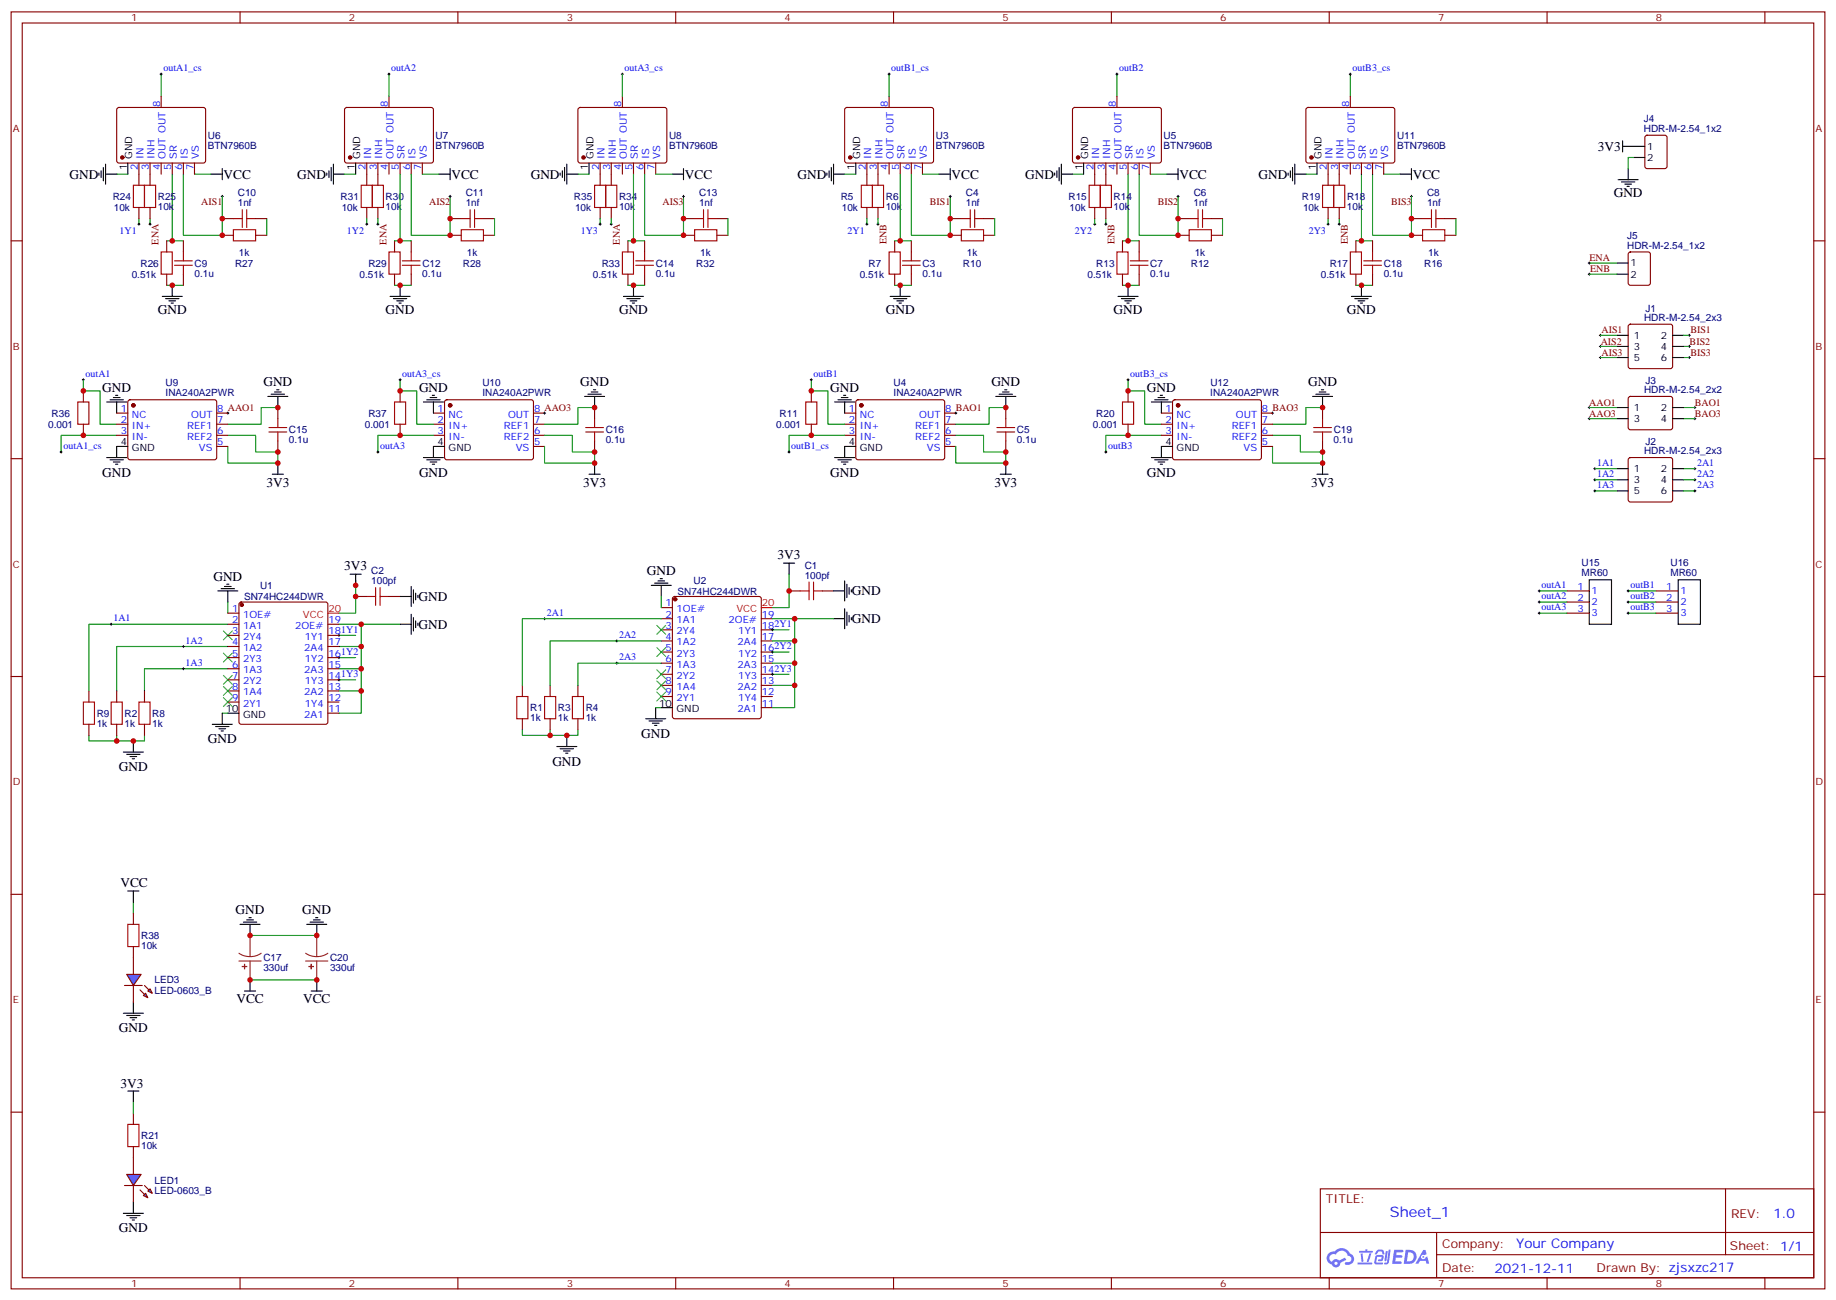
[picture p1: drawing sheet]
<svg xmlns="http://www.w3.org/2000/svg" width="583mm" height="413mm" viewBox="0 0 583 413" stroke-linecap="round" stroke-linejoin="round" font-family="sans-serif">
<defs><g id="words">
<text font-size="4.6" fill="#00f" x="441.2" y="386.4">Sheet_1</text>
<g font-size="4.2">
<text x="507.2" y="47.9">3V3</text>
<text x="22.1" y="56.7">GND</text>
<text x="71" y="56.7">VCC</text>
<text x="94.4" y="56.7">GND</text>
<text x="143.3" y="56.7">VCC</text>
<text x="168.5" y="56.7">GND</text>
<text x="217.4" y="56.7">VCC</text>
<text x="253.1" y="56.7">GND</text>
<text x="302.1" y="56.7">VCC</text>
<text x="325.4" y="56.7">GND</text>
<text x="374.4" y="56.7">VCC</text>
<text x="399.5" y="56.7">GND</text>
<text x="448.5" y="56.7">VCC</text>
<text x="512.2" y="62.7">GND</text>
<text x="50.1" y="99.7">GND</text>
<text x="122.4" y="99.7">GND</text>
<text x="196.5" y="99.7">GND</text>
<text x="281.2" y="99.7">GND</text>
<text x="353.5" y="99.7">GND</text>
<text x="427.6" y="99.7">GND</text>
<text x="32.5" y="124.4">GND</text>
<text x="83.6" y="122.6">GND</text>
<text x="133" y="124.4">GND</text>
<text x="184.2" y="122.6">GND</text>
<text x="263.5" y="124.4">GND</text>
<text x="314.7" y="122.6">GND</text>
<text x="364.1" y="124.4">GND</text>
<text x="415.2" y="122.6">GND</text>
<text x="32.5" y="151.3">GND</text>
<text x="84.6" y="154.5">3V3</text>
<text x="133" y="151.3">GND</text>
<text x="185.1" y="154.5">3V3</text>
<text x="263.5" y="151.3">GND</text>
<text x="315.6" y="154.5">3V3</text>
<text x="364.1" y="151.3">GND</text>
<text x="416.2" y="154.5">3V3</text>
<text x="246.8" y="177.5">3V3</text>
<text x="67.7" y="184.4">GND</text>
<text x="109.2" y="181">3V3</text>
<text x="205.3" y="182.6">GND</text>
<text x="132.8" y="190.8">GND</text>
<text x="270.4" y="189">GND</text>
<text x="270.4" y="197.8">GND</text>
<text x="132.8" y="199.6">GND</text>
<text x="66" y="235.9">GND</text>
<text x="203.6" y="234.1">GND</text>
<text x="37.7" y="244.8">GND</text>
<text x="175.3" y="243">GND</text>
<text x="38.2" y="281.7">VCC</text>
<text x="74.8" y="290.1">GND</text>
<text x="96" y="290.1">GND</text>
<text x="75.1" y="318.5">VCC</text>
<text x="96.2" y="318.5">VCC</text>
<text x="37.8" y="327.7">GND</text>
<text x="38.2" y="345.2">3V3</text>
<text x="37.8" y="391.2">GND</text>
</g>
<g font-size="4.2" fill="#00f">
<text x="562.9" y="386.6">1.0</text>
<text x="481.3" y="396.2">Your Company</text>
<text x="474.4" y="404">2021-12-11</text>
</g>
<g font-size="3.9" fill="#800">
<text x="420.9" y="382">TITLE:</text>
<text x="549.5" y="386.6">REV:</text>
<text x="457.8" y="396.2">Company:</text>
<text x="549.1" y="396.8">Sheet: 1/1</text>
<text x="457.8" y="403.8">Date:</text>
<text x="506.8" y="403.9">Draw</text>
<text x="517" y="403.9">n By: zjsxzc217</text>
</g>
<g font-size="3.2" fill="#800">
<text x="41.6" y="6.8">1</text>
<text x="110.8" y="6.8">2</text>
<text x="179.9" y="6.8">3</text>
<text x="249.1" y="6.8">4</text>
<text x="318.2" y="6.8">5</text>
<text x="387.3" y="6.8">6</text>
<text x="456.5" y="6.8">7</text>
<text x="525.6" y="6.8">8</text>
<text x="4.1" y="41.9">A</text>
<text x="576.3" y="41.9">A</text>
<text x="4.1" y="111">B</text>
<text x="576.3" y="111">B</text>
<text x="4.1" y="180.2">C</text>
<text x="576.3" y="180.2">C</text>
<text x="4.1" y="249.3">D</text>
<text x="576.3" y="249.3">D</text>
<text x="4.1" y="318.5">E</text>
<text x="576.3" y="318.5">E</text>
<text x="41.6" y="408.6">1</text>
<text x="110.8" y="408.6">2</text>
<text x="179.9" y="408.6">3</text>
<text x="249.1" y="408.6">4</text>
<text x="318.2" y="408.6">5</text>
<text x="387.3" y="408.6">6</text>
<text x="456.5" y="408.6">7</text>
<text x="525.6" y="408.6">8</text>
</g>
<g font-size="3.2" fill="#00f">
<text x="51.9" y="22.6">outA1_cs</text>
<text x="124.2" y="22.6">outA2</text>
<text x="198.3" y="22.6">outA3_cs</text>
<text x="282.9" y="22.6">outB1_cs</text>
<text x="355.2" y="22.6">outB2</text>
<text x="429.3" y="22.6">outB3_cs</text>
<text x="50.8" y="33.9" transform="rotate(-90 50.8 33.9)">8</text>
<text x="123.1" y="33.9" transform="rotate(-90 123.1 33.9)">8</text>
<text x="197.2" y="33.9" transform="rotate(-90 197.2 33.9)">8</text>
<text x="281.9" y="33.9" transform="rotate(-90 281.9 33.9)">8</text>
<text x="354.2" y="33.9" transform="rotate(-90 354.2 33.9)">8</text>
<text x="428.3" y="33.9" transform="rotate(-90 428.3 33.9)">8</text>
<text x="43.7" y="53.9" transform="rotate(-90 43.7 53.9)">2</text>
<text x="45.5" y="50.4" transform="rotate(-90 45.5 50.4)">IN</text>
<text x="47.3" y="53.9" transform="rotate(-90 47.3 53.9)">3</text>
<text x="49" y="50.4" transform="rotate(-90 49 50.4)">INH</text>
<text x="50.8" y="53.9" transform="rotate(-90 50.8 53.9)">4</text>
<text x="52.6" y="50.4" transform="rotate(-90 52.6 50.4)">OUT OUT</text>
<text x="54.3" y="53.9" transform="rotate(-90 54.3 53.9)">5</text>
<text x="56.1" y="50.4" transform="rotate(-90 56.1 50.4)">SR</text>
<text x="57.9" y="53.9" transform="rotate(-90 57.9 53.9)">6</text>
<text x="59.6" y="50.4" transform="rotate(-90 59.6 50.4)">IS</text>
<text x="61.4" y="53.9" transform="rotate(-90 61.4 53.9)">7</text>
<text x="63.1" y="50.4" transform="rotate(-90 63.1 50.4)">VS</text>
<text x="116.1" y="53.9" transform="rotate(-90 116.1 53.9)">2</text>
<text x="117.8" y="50.4" transform="rotate(-90 117.8 50.4)">IN</text>
<text x="119.6" y="53.9" transform="rotate(-90 119.6 53.9)">3</text>
<text x="121.4" y="50.4" transform="rotate(-90 121.4 50.4)">INH</text>
<text x="123.1" y="53.9" transform="rotate(-90 123.1 53.9)">4</text>
<text x="124.9" y="50.4" transform="rotate(-90 124.9 50.4)">OUT OUT</text>
<text x="126.6" y="53.9" transform="rotate(-90 126.6 53.9)">5</text>
<text x="128.4" y="50.4" transform="rotate(-90 128.4 50.4)">SR</text>
<text x="130.2" y="53.9" transform="rotate(-90 130.2 53.9)">6</text>
<text x="131.9" y="50.4" transform="rotate(-90 131.9 50.4)">IS</text>
<text x="133.7" y="53.9" transform="rotate(-90 133.7 53.9)">7</text>
<text x="135.5" y="50.4" transform="rotate(-90 135.5 50.4)">VS</text>
<text x="190.1" y="53.9" transform="rotate(-90 190.1 53.9)">2</text>
<text x="191.9" y="50.4" transform="rotate(-90 191.9 50.4)">IN</text>
<text x="193.7" y="53.9" transform="rotate(-90 193.7 53.9)">3</text>
<text x="195.4" y="50.4" transform="rotate(-90 195.4 50.4)">INH</text>
<text x="197.2" y="53.9" transform="rotate(-90 197.2 53.9)">4</text>
<text x="199" y="50.4" transform="rotate(-90 199 50.4)">OUT OUT</text>
<text x="200.7" y="53.9" transform="rotate(-90 200.7 53.9)">5</text>
<text x="202.5" y="50.4" transform="rotate(-90 202.5 50.4)">SR</text>
<text x="204.3" y="53.9" transform="rotate(-90 204.3 53.9)">6</text>
<text x="206" y="50.4" transform="rotate(-90 206 50.4)">IS</text>
<text x="207.8" y="53.9" transform="rotate(-90 207.8 53.9)">7</text>
<text x="209.5" y="50.4" transform="rotate(-90 209.5 50.4)">VS</text>
<text x="274.8" y="53.9" transform="rotate(-90 274.8 53.9)">2</text>
<text x="276.6" y="50.4" transform="rotate(-90 276.6 50.4)">IN</text>
<text x="278.3" y="53.9" transform="rotate(-90 278.3 53.9)">3</text>
<text x="280.1" y="50.4" transform="rotate(-90 280.1 50.4)">INH</text>
<text x="281.9" y="53.9" transform="rotate(-90 281.9 53.9)">4</text>
<text x="283.6" y="50.4" transform="rotate(-90 283.6 50.4)">OUT OUT</text>
<text x="285.4" y="53.9" transform="rotate(-90 285.4 53.9)">5</text>
<text x="287.2" y="50.4" transform="rotate(-90 287.2 50.4)">SR</text>
<text x="288.9" y="53.9" transform="rotate(-90 288.9 53.9)">6</text>
<text x="290.7" y="50.4" transform="rotate(-90 290.7 50.4)">IS</text>
<text x="292.5" y="53.9" transform="rotate(-90 292.5 53.9)">7</text>
<text x="294.2" y="50.4" transform="rotate(-90 294.2 50.4)">VS</text>
<text x="347.1" y="53.9" transform="rotate(-90 347.1 53.9)">2</text>
<text x="348.9" y="50.4" transform="rotate(-90 348.9 50.4)">IN</text>
<text x="350.7" y="53.9" transform="rotate(-90 350.7 53.9)">3</text>
<text x="352.4" y="50.4" transform="rotate(-90 352.4 50.4)">INH</text>
<text x="354.2" y="53.9" transform="rotate(-90 354.2 53.9)">4</text>
<text x="356" y="50.4" transform="rotate(-90 356 50.4)">OUT OUT</text>
<text x="357.7" y="53.9" transform="rotate(-90 357.7 53.9)">5</text>
<text x="359.5" y="50.4" transform="rotate(-90 359.5 50.4)">SR</text>
<text x="361.2" y="53.9" transform="rotate(-90 361.2 53.9)">6</text>
<text x="363" y="50.4" transform="rotate(-90 363 50.4)">IS</text>
<text x="364.8" y="53.9" transform="rotate(-90 364.8 53.9)">7</text>
<text x="366.5" y="50.4" transform="rotate(-90 366.5 50.4)">VS</text>
<text x="421.2" y="53.9" transform="rotate(-90 421.2 53.9)">2</text>
<text x="423" y="50.4" transform="rotate(-90 423 50.4)">IN</text>
<text x="424.7" y="53.9" transform="rotate(-90 424.7 53.9)">3</text>
<text x="426.5" y="50.4" transform="rotate(-90 426.5 50.4)">INH</text>
<text x="428.3" y="53.9" transform="rotate(-90 428.3 53.9)">4</text>
<text x="430" y="50.4" transform="rotate(-90 430 50.4)">OUT OUT</text>
<text x="431.8" y="53.9" transform="rotate(-90 431.8 53.9)">5</text>
<text x="433.6" y="50.4" transform="rotate(-90 433.6 50.4)">SR</text>
<text x="435.3" y="53.9" transform="rotate(-90 435.3 53.9)">6</text>
<text x="437.1" y="50.4" transform="rotate(-90 437.1 50.4)">IS</text>
<text x="438.9" y="53.9" transform="rotate(-90 438.9 53.9)">7</text>
<text x="440.6" y="50.4" transform="rotate(-90 440.6 50.4)">VS</text>
<text x="37.9" y="74.3">1Y1</text>
<text x="110.1" y="74.3">1Y2</text>
<text x="184.3" y="74.3">1Y3</text>
<text x="269" y="74.3">2Y1</text>
<text x="341.2" y="74.3">2Y2</text>
<text x="415.4" y="74.3">2Y3</text>
<text x="27.2" y="119.7">outA1</text>
<text x="127.7" y="119.7">outA3_cs</text>
<text x="258.2" y="119.7">outB1</text>
<text x="358.8" y="119.7">outB3_cs</text>
<text x="38.4" y="130.8">1</text>
<text x="69" y="130.8">8 AAO1</text>
<text x="138.9" y="130.8">1</text>
<text x="169.5" y="130.8">8 AAO3</text>
<text x="269.4" y="130.8">1</text>
<text x="300" y="130.8">8 BAO1</text>
<text x="370" y="130.8">1</text>
<text x="400.6" y="130.8">8 BAO3</text>
<text x="38.4" y="134.3">2</text>
<text x="38.4" y="137.8">3</text>
<text x="41.9" y="132.5">NC</text>
<text x="41.9" y="136.1">IN+</text>
<text x="59.4" y="136.1">REF1</text>
<text x="60.7" y="132.5">OUT</text>
<text x="69" y="137.8">6</text>
<text x="69" y="134.3">7</text>
<text x="138.9" y="134.3">2</text>
<text x="138.9" y="137.8">3</text>
<text x="142.4" y="132.5">NC</text>
<text x="142.4" y="136.1">IN+</text>
<text x="160" y="136.1">REF1</text>
<text x="161.3" y="132.5">OUT</text>
<text x="169.5" y="137.8">6</text>
<text x="169.5" y="134.3">7</text>
<text x="269.4" y="134.3">2</text>
<text x="269.4" y="137.8">3</text>
<text x="272.9" y="132.5">NC</text>
<text x="272.9" y="136.1">IN+</text>
<text x="290.5" y="136.1">REF1</text>
<text x="291.8" y="132.5">OUT</text>
<text x="300" y="137.8">6</text>
<text x="300" y="134.3">7</text>
<text x="370" y="134.3">2</text>
<text x="370" y="137.8">3</text>
<text x="373.5" y="132.5">NC</text>
<text x="373.5" y="136.1">IN+</text>
<text x="391" y="136.1">REF1</text>
<text x="392.3" y="132.5">OUT</text>
<text x="400.6" y="137.8">6</text>
<text x="400.6" y="134.3">7</text>
<text x="20.1" y="142.6">outA1_cs</text>
<text x="41.9" y="139.6">IN-</text>
<text x="59.4" y="139.6">REF2</text>
<text x="63.2" y="143.1">VS</text>
<text x="69" y="141.4">5</text>
<text x="120.6" y="142.6">outA3</text>
<text x="142.4" y="139.6">IN-</text>
<text x="160" y="139.6">REF2</text>
<text x="163.7" y="143.1">VS</text>
<text x="169.5" y="141.4">5</text>
<text x="251.2" y="142.6">outB1_cs</text>
<text x="272.9" y="139.6">IN-</text>
<text x="290.5" y="139.6">REF2</text>
<text x="294.2" y="143.1">VS</text>
<text x="300" y="141.4">5</text>
<text x="351.7" y="142.6">outB3</text>
<text x="373.5" y="139.6">IN-</text>
<text x="391" y="139.6">REF2</text>
<text x="394.8" y="143.1">VS</text>
<text x="400.6" y="141.4">5</text>
<text x="506.9" y="147.9">1A1</text>
<text x="538.7" y="147.9">2A1</text>
<text x="506.9" y="151.4">1A2</text>
<text x="506.9" y="154.9">1A3</text>
<text x="538.7" y="151.4">2A2</text>
<text x="538.7" y="154.9">2A3</text>
<text x="489.3" y="186.7">outA1</text>
<text x="489.3" y="190.2">outA2</text>
<text x="500.7" y="187.2">1</text>
<text x="500.7" y="190.7">2</text>
<text x="505.2" y="188.6">1</text>
<text x="517.5" y="186.7">outB1</text>
<text x="517.5" y="190.2">outB2</text>
<text x="528.9" y="187.2">1</text>
<text x="528.9" y="190.7">2</text>
<text x="533.4" y="188.6">1</text>
<text x="36" y="197.3">1A1</text>
<text x="73.7" y="194.3">1</text>
<text x="73.7" y="197.8">2</text>
<text x="77.2" y="196">1OE#</text>
<text x="104.2" y="197.8">19</text>
<text x="173.6" y="195.5">2A1</text>
<text x="211.2" y="192.5">1</text>
<text x="211.2" y="196">2</text>
<text x="214.7" y="194.3">1OE#</text>
<text x="214.7" y="197.8">1A1</text>
<text x="231.2" y="197.8">2OE#</text>
<text x="241.8" y="196">19</text>
<text x="489.3" y="193.7">outA3</text>
<text x="500.7" y="194.3">3</text>
<text x="505.2" y="192.2">2</text>
<text x="505.2" y="195.7">3</text>
<text x="517.5" y="193.7">outB3</text>
<text x="528.9" y="194.3">3</text>
<text x="533.4" y="192.2">2</text>
<text x="533.4" y="195.7">3</text>
<text x="73.7" y="201.3">3</text>
<text x="77.2" y="199.6">1A1</text>
<text x="77.2" y="203.1">2Y4</text>
<text x="93.6" y="199.6">2OE#</text>
<text x="96.8" y="203.1">1Y1</text>
<text x="104.2" y="201.3">181Y1</text>
<text x="196.5" y="202.6">2A2</text>
<text x="211.2" y="199.6">3</text>
<text x="211.2" y="203.1">4</text>
<text x="214.7" y="201.3">2Y4</text>
<text x="234.4" y="201.3">1Y1</text>
<text x="241.8" y="203.1">17</text>
<text x="241.8" y="199.6">182Y1</text>
<text x="58.9" y="204.3">1A2</text>
<text x="73.7" y="204.9">4</text>
<text x="73.7" y="208.4">5</text>
<text x="77.2" y="206.6">1A2</text>
<text x="96.6" y="206.6">2A4</text>
<text x="104.2" y="208.4">161Y2</text>
<text x="104.2" y="204.9">17</text>
<text x="196.5" y="209.6">2A3</text>
<text x="211.2" y="206.6">5</text>
<text x="214.7" y="204.9">1A2</text>
<text x="214.7" y="208.4">2Y3</text>
<text x="234.1" y="204.9">2A4</text>
<text x="234.4" y="208.4">1Y2</text>
<text x="241.8" y="206.6">162Y2</text>
<text x="58.9" y="211.4">1A3</text>
<text x="73.7" y="211.9">6</text>
<text x="73.7" y="215.4">7</text>
<text x="77.2" y="210.1">2Y3</text>
<text x="77.2" y="213.7">1A3</text>
<text x="96.6" y="213.7">2A3</text>
<text x="96.8" y="210.1">1Y2</text>
<text x="104.2" y="215.4">141Y3</text>
<text x="104.2" y="211.9">15</text>
<text x="211.2" y="210.1">6</text>
<text x="211.2" y="213.7">7</text>
<text x="214.7" y="211.9">1A3</text>
<text x="214.7" y="215.4">2Y2</text>
<text x="234.1" y="211.9">2A3</text>
<text x="234.4" y="215.4">1Y3</text>
<text x="241.8" y="213.7">142Y3</text>
<text x="241.8" y="210.1">15</text>
<text x="73.7" y="219">8</text>
<text x="77.2" y="217.2">2Y2</text>
<text x="77.2" y="220.7">1A4</text>
<text x="96.6" y="220.7">2A2</text>
<text x="96.8" y="217.2">1Y3</text>
<text x="104.2" y="219">13</text>
<text x="211.2" y="217.2">8</text>
<text x="211.2" y="220.7">9</text>
<text x="214.7" y="219">1A4</text>
<text x="234.1" y="219">2A2</text>
<text x="241.8" y="220.7">12</text>
<text x="241.8" y="217.2">13</text>
<text x="73.7" y="222.5">9</text>
<text x="77.2" y="224.3">2Y1</text>
<text x="96.6" y="227.8">2A1</text>
<text x="96.8" y="224.3">1Y4</text>
<text x="104.2" y="226">11</text>
<text x="104.2" y="222.5">12</text>
<text x="214.7" y="222.5">2Y1</text>
<text x="234.1" y="226">2A1</text>
<text x="234.4" y="222.5">1Y4</text>
<text x="241.8" y="224.3">11</text>
</g>
<g font-size="3.2" fill="#000080">
<text x="521.8" y="41.9">HDR-M-2.54_1x2</text>
<text x="521.8" y="38.7">J4</text>
<text x="66" y="47.2">BTN7960B</text>
<text x="66" y="44">U6</text>
<text x="138.3" y="47.2">BTN7960B</text>
<text x="138.3" y="44">U7</text>
<text x="212.4" y="47.2">BTN7960B</text>
<text x="212.4" y="44">U8</text>
<text x="297" y="47.2">BTN7960B</text>
<text x="297" y="44">U3</text>
<text x="369.4" y="47.2">BTN7960B</text>
<text x="369.4" y="44">U5</text>
<text x="443.4" y="47.2">BTN7960B</text>
<text x="443.4" y="44">U11</text>
<text x="35.8" y="63.5">R24</text>
<text x="50.1" y="63.5">R25</text>
<text x="75.5" y="65.5">1nf</text>
<text x="75.5" y="62.3">C10</text>
<text x="108.1" y="63.5">R31</text>
<text x="122.4" y="63.5">R30</text>
<text x="147.8" y="65.5">1nf</text>
<text x="147.8" y="62.3">C11</text>
<text x="182.2" y="63.5">R35</text>
<text x="196.5" y="63.5">R34</text>
<text x="221.9" y="65.5">1nf</text>
<text x="221.9" y="62.3">C13</text>
<text x="266.9" y="63.5">R5</text>
<text x="281.2" y="63.5">R6</text>
<text x="306.6" y="65.5">1nf</text>
<text x="306.6" y="62.3">C4</text>
<text x="339.2" y="63.5">R15</text>
<text x="353.5" y="63.5">R14</text>
<text x="378.9" y="65.5">1nf</text>
<text x="378.9" y="62.3">C6</text>
<text x="413.3" y="63.5">R19</text>
<text x="427.6" y="63.5">R18</text>
<text x="453" y="65.5">1nf</text>
<text x="453" y="62.3">C8</text>
<text x="36.1" y="67">10k</text>
<text x="50.1" y="66.7">10k</text>
<text x="108.5" y="67">10k</text>
<text x="122.4" y="66.7">10k</text>
<text x="182.5" y="67">10k</text>
<text x="196.5" y="66.7">10k</text>
<text x="267.2" y="67">10k</text>
<text x="281.2" y="66.7">10k</text>
<text x="339.5" y="67">10k</text>
<text x="353.5" y="66.7">10k</text>
<text x="413.6" y="67">10k</text>
<text x="427.6" y="66.7">10k</text>
<text x="516.5" y="75.7">J5</text>
<text x="75.8" y="81.1">1k</text>
<text x="148.2" y="81.1">1k</text>
<text x="222.2" y="81.1">1k</text>
<text x="306.9" y="81.1">1k</text>
<text x="379.2" y="81.1">1k</text>
<text x="453.3" y="81.1">1k</text>
<text x="516.5" y="78.9">HDR-M-2.54_1x2</text>
<text x="41.8" y="88.2">0.51k</text>
<text x="44.6" y="84.6">R26</text>
<text x="61.7" y="87.9">0.1u</text>
<text x="61.7" y="84.6">C9</text>
<text x="74.6" y="84.6">R27</text>
<text x="114.1" y="88.2">0.51k</text>
<text x="116.9" y="84.6">R29</text>
<text x="134.1" y="87.9">0.1u</text>
<text x="134.1" y="84.6">C12</text>
<text x="146.9" y="84.6">R28</text>
<text x="188.2" y="88.2">0.51k</text>
<text x="191" y="84.6">R33</text>
<text x="208.1" y="87.9">0.1u</text>
<text x="208.1" y="84.6">C14</text>
<text x="221" y="84.6">R32</text>
<text x="272.9" y="88.2">0.51k</text>
<text x="275.7" y="84.6">R7</text>
<text x="292.8" y="87.9">0.1u</text>
<text x="292.8" y="84.6">C3</text>
<text x="305.7" y="84.6">R10</text>
<text x="345.2" y="88.2">0.51k</text>
<text x="348" y="84.6">R13</text>
<text x="365.1" y="87.9">0.1u</text>
<text x="365.1" y="84.6">C7</text>
<text x="378" y="84.6">R12</text>
<text x="419.3" y="88.2">0.51k</text>
<text x="422.1" y="84.6">R17</text>
<text x="439.2" y="87.9">0.1u</text>
<text x="439.2" y="84.6">C18</text>
<text x="452.1" y="84.6">R16</text>
<text x="521.9" y="101.8">HDR-M-2.54_2x3</text>
<text x="522.3" y="98.9">J1</text>
<text x="52.6" y="125.8">INA240A2PWR</text>
<text x="52.6" y="122.7">U9</text>
<text x="153.1" y="125.8">INA240A2PWR</text>
<text x="153.1" y="122.7">U10</text>
<text x="283.6" y="125.8">INA240A2PWR</text>
<text x="283.6" y="122.7">U4</text>
<text x="384.2" y="125.8">INA240A2PWR</text>
<text x="384.2" y="122.7">U12</text>
<text x="521.9" y="124.8">HDR-M-2.54_2x2</text>
<text x="522.3" y="121.8">J3</text>
<text x="15.3" y="135.8">0.001</text>
<text x="16.4" y="132.2">R36</text>
<text x="91.7" y="137.5">C15</text>
<text x="115.8" y="135.8">0.001</text>
<text x="116.9" y="132.2">R37</text>
<text x="192.3" y="137.5">C16</text>
<text x="246.4" y="135.8">0.001</text>
<text x="247.5" y="132.2">R11</text>
<text x="322.8" y="137.5">C5</text>
<text x="346.9" y="135.8">0.001</text>
<text x="348" y="132.2">R20</text>
<text x="423.3" y="137.5">C19</text>
<text x="91.7" y="140.7">0.1u</text>
<text x="192.3" y="140.7">0.1u</text>
<text x="322.8" y="140.7">0.1u</text>
<text x="423.3" y="140.7">0.1u</text>
<text x="522.3" y="141.2">J2</text>
<text x="521.9" y="144.2">HDR-M-2.54_2x3</text>
<text x="502" y="179.8">U15</text>
<text x="530.2" y="179.8">U16</text>
<text x="117.8" y="185.5">100pf</text>
<text x="117.8" y="182.2">C2</text>
<text x="220.1" y="185.2">U2</text>
<text x="255.4" y="183.7">100pf</text>
<text x="255.4" y="180.5">C1</text>
<text x="502" y="182.9">MR60</text>
<text x="530.2" y="182.9">MR60</text>
<text x="77.5" y="190.5">SN74HC244DWR</text>
<text x="82.6" y="187">U1</text>
<text x="215" y="188.8">SN74HC244DWR</text>
<text x="30.7" y="227.5">R9</text>
<text x="39.5" y="227.5">R2</text>
<text x="48.3" y="227.5">R8</text>
<text x="168.3" y="225.8">R1</text>
<text x="177.1" y="225.8">R3</text>
<text x="185.9" y="225.8">R4</text>
<text x="30.7" y="230.7">1k</text>
<text x="39.5" y="230.7">1k</text>
<text x="48.3" y="230.7">1k</text>
<text x="168.3" y="228.9">1k</text>
<text x="177.1" y="228.9">1k</text>
<text x="185.9" y="228.9">1k</text>
<text x="44.8" y="298.1">R38</text>
<text x="44.8" y="301.2">10k</text>
<text x="83.6" y="305.1">C17</text>
<text x="104.8" y="305.1">C20</text>
<text x="83.6" y="308.3">330uf</text>
<text x="104.8" y="308.3">330uf</text>
<text x="49" y="315.4">LED-0603_B</text>
<text x="49" y="312.2">LED3</text>
<text x="44.8" y="364.7">10k</text>
<text x="44.8" y="361.6">R21</text>
<text x="49" y="375.7">LED1</text>
<text x="49" y="378.9">LED-0603_B</text>
</g>
<g font-size="3.2">
<text x="522.8" y="47.5">1</text>
<text x="40.2" y="53.9" transform="rotate(-90 40.2 53.9)">1</text>
<text x="42" y="50.4" transform="rotate(-90 42 50.4)">GND</text>
<text x="112.5" y="53.9" transform="rotate(-90 112.5 53.9)">1</text>
<text x="114.3" y="50.4" transform="rotate(-90 114.3 50.4)">GND</text>
<text x="186.6" y="53.9" transform="rotate(-90 186.6 53.9)">1</text>
<text x="188.4" y="50.4" transform="rotate(-90 188.4 50.4)">GND</text>
<text x="271.3" y="53.9" transform="rotate(-90 271.3 53.9)">1</text>
<text x="273" y="50.4" transform="rotate(-90 273 50.4)">GND</text>
<text x="343.6" y="53.9" transform="rotate(-90 343.6 53.9)">1</text>
<text x="345.4" y="50.4" transform="rotate(-90 345.4 50.4)">GND</text>
<text x="417.7" y="53.9" transform="rotate(-90 417.7 53.9)">1</text>
<text x="419.5" y="50.4" transform="rotate(-90 419.5 50.4)">GND</text>
<text x="522.8" y="51">2</text>
<text x="517.5" y="84.6">1</text>
<text x="517.5" y="88.1">2</text>
<text x="518.6" y="107.5">1</text>
<text x="527.2" y="107.5">2</text>
<text x="518.6" y="111">3</text>
<text x="527.2" y="111">4</text>
<text x="518.6" y="114.5">5</text>
<text x="527.2" y="114.5">6</text>
<text x="518.6" y="130.4">1</text>
<text x="527.2" y="130.4">2</text>
<text x="518.6" y="133.9">3</text>
<text x="527.2" y="133.9">4</text>
<text x="38.4" y="141.4">4</text>
<text x="41.9" y="143.1">GND</text>
<text x="138.9" y="141.4">4</text>
<text x="142.4" y="143.1">GND</text>
<text x="269.4" y="141.4">4</text>
<text x="272.9" y="143.1">GND</text>
<text x="370" y="141.4">4</text>
<text x="373.5" y="143.1">GND</text>
<text x="518.6" y="149.8">1</text>
<text x="527.2" y="149.8">2</text>
<text x="518.6" y="153.4">3</text>
<text x="527.2" y="153.4">4</text>
<text x="518.6" y="156.9">5</text>
<text x="527.2" y="156.9">6</text>
<text x="71.6" y="226">10</text>
<text x="77.2" y="227.8">GND</text>
<text x="209.2" y="224.3">10</text>
<text x="214.7" y="226">GND</text>
</g>
<g font-size="3.2" fill="#800000">
<text x="63.9" y="65">AIS1</text>
<text x="136.2" y="65">AIS2</text>
<text x="210.3" y="65">AIS3</text>
<text x="295.2" y="65">BIS1</text>
<text x="367.5" y="65">BIS2</text>
<text x="441.6" y="65">BIS3</text>
<text x="50.3" y="77.6" transform="rotate(-90 50.3 77.6)">ENA</text>
<text x="122.7" y="77.6" transform="rotate(-90 122.7 77.6)">ENA</text>
<text x="196.7" y="77.6" transform="rotate(-90 196.7 77.6)">ENA</text>
<text x="281.4" y="77.5" transform="rotate(-90 281.4 77.5)">ENB</text>
<text x="353.7" y="77.5" transform="rotate(-90 353.7 77.5)">ENB</text>
<text x="427.8" y="77.5" transform="rotate(-90 427.8 77.5)">ENB</text>
<text x="504.5" y="82.9">ENA</text>
<text x="504.7" y="86.4">ENB</text>
<text x="508.3" y="105.8">AIS1</text>
<text x="536.6" y="105.8">BIS1</text>
<text x="508.1" y="109.4">AIS2</text>
<text x="508.3" y="112.9">AIS3</text>
<text x="536.3" y="109.4">BIS2</text>
<text x="536.6" y="112.9">BIS3</text>
<text x="504.5" y="128.8">AAO1</text>
<text x="538" y="128.8">BAO1</text>
<text x="504.5" y="132.3">AAO3</text>
<text x="538" y="132.3">BAO3</text>
</g>
<g font-size="3.2" fill="#f00">
<text x="96.2" y="196">VCC</text>
<text x="104.2" y="194.3">20</text>
<text x="233.7" y="194.3">VCC</text>
<text x="241.8" y="192.5">20</text>
</g>
</g></defs>
<g fill="none" stroke="#870000" stroke-width=".35">
<path d="M3.5 3.8h575.8v405.3h-575.8zM7.1 7.3h568.6v398.3h-568.6zM76.2 3.8v3.5M145.3 3.8v3.5M214.5 3.8v3.5M283.6 3.8v3.5M352.8 3.8v3.5M421.9 3.8v3.5M491.1 3.8v3.5M560.2 3.8v3.5M3.5 76.4h3.6M575.7 76.4h3.6"/>
<path d="M3.5 145.6h3.6M575.7 145.6h3.6M3.5 214.7h3.6M575.7 214.7h3.6M3.5 283.9h3.6M575.7 283.9h3.6M3.5 353h3.6M575.7 353h3.6M419.1 377.4h156.6v28.2h-156.6zM547.7 377.4v20.9M419.1 391.2h156.5M456 398.3h119.6"/>
<path d="M456 391.2v14.1M76.2 405.6v3.5M145.3 405.6v3.5M214.5 405.6v3.5M283.6 405.6v3.5M352.8 405.6v3.5M421.9 405.6v3.5M491.1 405.6v3.5M560.2 405.6v3.5"/>
</g>
<g fill="#5487ff">
<path d="M442.5 396.7h2.6l.3 .2-.1 .5-2 .1-.1 .9h1.6l.4 .4-.4 .4h-1.7l-.2 1.2 1.8 .1 .2 .3-.2 .3-2.8 .1z"/>
<path d="M451.8 396.8h.7l.3 1.3-.6 .3a.74 .74 0 0 0-1.1 .3 .74 .74 0 0 0 .5 1 .74 .74 0 0 0 .9-.6l.5-.3 .6 2.3h-.8l-.2-.9h-1.9l-.5 .9h-.9z"/>
<path d="M439.9 397.1h.6l-.4 3a.31 .31 0 0 1-.4 .2 .31 .31 0 0 1-.2-.3z"/>
<path d="M440.8 396.7h.6l-.5 3.9a.89 .89 0 0 1-.7 .7 .89 .89 0 0 1-.9-.3l1-.4z"/>
<path d="M437.2 396.8l.6-.2 1.1 .2 .5 1.3-.5 .1-.5-1-.8 .1-.6 .9-.6-.1z"/>
<path d="M436.8 398.5l1.8-.2a1.04 1.04 0 0 1 .6 1.1 1.04 1.04 0 0 1-.9 .9h-.6a.29 .29 0 0 1-.3-.3 .29 .29 0 0 1 .3-.3h.7l.2-.8-1.5 .1-.3 1.7 1.9 .1a.29 .29 0 0 1 .3 .3 .29 .29 0 0 1-.3 .3l-2-.1-.4-.2 .2-2.1z"/>
<path d="M430.9 400.8h4.4a.3 .3 0 0 1 .3 .3 .3 .3 0 0 1-.3 .3h-4.3z"/>
<path d="M434.7 397.8l.6 .1a4 4 0 0 1-1.2 2.7l-.2-.2z"/>
<path d="M431.9 397.9h.6l.3 2.4-.3 .3-.3-.2z"/>
<path d="M431.5 397.1h1.9l.2-.6h.5l-.1 .6h1.5a.29 .29 0 0 1 .3 .3 .29 .29 0 0 1-.3 .2h-3.9z"/>
<path d="M446.2 396.7l-.6 4.5h1.4a2.27 2.27 0 0 0 2.7-2.3 2.27 2.27 0 0 0-2.7-2.2zM447 397.5a1.5 1.5 0 0 1 1.8 1.5 1.5 1.5 0 0 1-1.9 1.4h-.3z"/>
<path d="M421.8 397.9a2.09 2.09 0 0 0 1 3.5 1.37 1.37 0 0 0 1.5 .9 1.37 1.37 0 0 0 1.1-1.4l1.9-1-.4-.7-1.8 .9a1.4 1.4 0 0 0-2.3 .5 1.32 1.32 0 0 1-.7-1.9 1.32 1.32 0 0 1 2-.5 2.02 2.02 0 0 1 2-1.2 2.02 2.02 0 0 1 1.8 1.6 1.09 1.09 0 0 1 1 1.4 1.09 1.09 0 0 1-1.5 .7 .41 .41 0 0 0-.5 .3 .41 .41 0 0 0 .4 .5 1.89 1.89 0 0 0 2.4-1.2 1.89 1.89 0 0 0-1.2-2.4 2.98 2.98 0 0 0-5-.7l-1 .2zM423.6 401a.52 .52 0 0 1 1 0 .52 .52 0 0 1-1 0z"/>
<circle cx="451.8" cy="399" r=".28"/>
</g>
<path d="M76.2 293.4h6.3M77.3 292.7h4.2M78.3 292h2.1M79 291.3h.7M79.4 293.4v3.5M42.3 318.1v3.5M77.6 314.6h3.5M79.4 311v3.6M39.2 321.6h6.3M40.2 322.3h4.2M41.3 323h2.1M42 323.7h.7" fill="none" stroke="#000" stroke-width=".35"/>
<path d="M79.4 296.9v6.7M75.8 302.6l1.7 .8 1.9 .2M75.8 305h7.1M79.4 305v6M82.9 302.6l-1.7 .8-1.8 .2" fill="none" stroke="#8c2424" stroke-width=".35"/>
<g fill="#8c2424" stroke="#8c2424" stroke-width=".35">
<path d="M76.9 306.8h1.4z"/>
<path d="M77.6 306.1v1.4z"/>
</g>
<path d="M40.2 309.3h4.6l-2.5 3.5z" fill="#09f" stroke="#870000" stroke-width=".35"/>
<path d="M39.5 312.8h5.7z" fill="#f00" stroke="#870000" stroke-width=".35"/>
<g fill="#870000" stroke="#870000" stroke-width=".35">
<path d="M45.9 312.8l1.4 1.4z"/>
<path d="M44.4 314.2l1.5 1.4z"/>
</g>
<g fill="#09f" stroke="#870000" stroke-width=".35">
<path d="M46.9 314.6l.7-.7 .7 1.4z"/>
<path d="M45.5 316l.7-.7 .7 1.4z"/>
</g>
<g fill="none" stroke="#870000" stroke-width=".35">
<path d="M37.3 34.3l.4-.2 27.1 .1 .5 .6-.1 16.5-.6 .5-27.1-.1-.5-.7v-16.2zM51.2 30.6v3.5M109.6 34.3l.5-.2 27.1 .1 .4 .6-.1 16.5-.6 .5-27.1-.1-.4-.7v-16.2zM123.5 30.6v3.5M183.7 34.3l.4-.2 27.1 .1 .5 .6-.1 16.5-.6 .5-27.1-.1-.5-.7v-16.2zM197.6 30.6v3.5M268.3 34.3l.5-.2 27.1 .1 .4 .6v16.5l-.7 .5-27.1-.1-.4-.7v-16.2zM282.2 30.6v3.5M340.7 34.3l.4-.2 27.1 .1 .5 .6-.1 16.5-.7 .5-27-.1-.5-.7v-16.2zM354.5 30.6v3.5M414.7 34.3l.5-.2 27.1 .1 .4 .6v16.5l-.7 .5-27.1-.1-.4-.7v-16.2zM428.6 30.6v3.5"/>
<path d="M44.1 51.8v7M47.6 51.8v7M51.2 51.8v3.5M54.7 51.8v3.5M58.2 51.8v3.5M61.7 51.8v3.5M116.4 51.8v7M119.9 51.8v7M123.5 51.8v3.5M127 51.8v3.5M130.5 51.8v3.5M134.1 51.8v3.5"/>
<path d="M190.5 51.8v7M194 51.8v7M197.6 51.8v3.5M201.1 51.8v3.5M204.6 51.8v3.5M208.1 51.8v3.5M275.2 51.8v7M278.7 51.8v7M282.2 51.8v3.5M285.8 51.8v3.5M289.3 51.8v3.5M292.8 51.8v3.5"/>
<path d="M347.5 51.8v7M351 51.8v7M354.5 51.8v3.5M358.1 51.8v3.5M361.6 51.8v3.5M365.1 51.8v3.5M421.6 51.8v7M425.1 51.8v7M428.6 51.8v3.5M432.2 51.8v3.5M435.7 51.8v3.5M439.2 51.8v3.5"/>
<path d="M522.3 43.1l.5-.2h5.7l.6 .5 .1 9.4-.5 .7h-5.9l-.6-.4-.1-9.5zM44.1 65.9v3.5M47.6 65.9v3.5M52.9 76.4v3.6M58.2 76.4v3.6M70.6 74.7h3.5M70.6 69.4h3.5M81.1 74.7h3.6M81.1 69.4h3.6M116.4 65.9v3.5M119.9 65.9v3.5M125.2 76.4v3.6"/>
<path d="M130.5 76.4v3.6M142.9 74.7h3.5M142.9 69.4h3.5M153.5 74.7h3.5M153.5 69.4h3.5M190.5 65.9v3.5M194 65.9v3.5M199.3 76.4v3.6M204.6 76.4v3.6M217 74.7h3.5M217 69.4h3.5M227.5 74.7h3.6"/>
<path d="M227.5 69.4h3.6M275.2 65.9v3.5M278.7 65.9v3.5M284 76.4v3.6M289.3 76.4v3.6M301.6 74.7h3.6M301.6 69.4h3.6M312.2 74.7h3.5M312.2 69.4h3.5M347.5 65.9v3.5M351 65.9v3.5M356.3 76.4v3.6"/>
<path d="M361.6 76.4v3.6M373.9 74.7h3.6M373.9 69.4h3.6M384.5 74.7h3.6M384.5 69.4h3.6M421.6 65.9v3.5M425.1 65.9v3.5M430.4 76.4v3.6M435.7 76.4v3.6M448 74.7h3.6M448 69.4h3.6M458.6 74.7h3.5"/>
<path d="M458.6 69.4h3.5M52.9 87v3.6M58.2 87v3.6M125.2 87v3.6M130.5 87v3.6M199.3 87v3.6M204.6 87v3.6M284 87v3.6M289.3 87v3.6M356.3 87v3.6M361.6 87v3.6M430.4 87v3.6"/>
<path d="M435.7 87v3.6M517.1 80.2l.4-.2h5.7l.6 .4 .1 9.5-.5 .6-5.9 .1-.6-.5-.1-9.4zM517.1 103.1l.4-.2h12.7l.5 .2 .2 .5v12.7l-.2 .5-.5 .2h-12.7l-.5-.2-.2-.5v-12.7zM26.5 124.1v3.5M26.5 134.7v3.5M37 131.1h3.6M37 134.7h3.6M37 138.2h3.6M40.8 127.1l.5-.2h27.1l.4 .7-.1 17.9-.6 .4h-27.1l-.4-.7v-17.6zM68.8 131.1h3.5M68.8 134.7h3.5M68.8 138.2h3.5"/>
<path d="M88.2 129.4v3.5M88.2 139.9v3.6M127 124.1v3.5M127 134.7v3.5M137.6 131.1h3.5M137.6 134.7h3.5M137.6 138.2h3.5M141.3 127.1l.5-.2h27.1l.4 .7v17.9l-.7 .4h-27.1l-.4-.7v-17.6zM169.3 131.1h3.6M169.3 134.7h3.6M169.3 138.2h3.6M188.7 129.4v3.5"/>
<path d="M188.7 139.9v3.6M257.5 124.1v3.5M257.5 134.7v3.5M268.1 131.1h3.5M268.1 134.7h3.5M268.1 138.2h3.5M271.9 127.1l.4-.2h27.1l.5 .7-.1 17.9-.6 .4h-27.1l-.5-.7v-17.6zM299.9 131.1h3.5M299.9 134.7h3.5M299.9 138.2h3.5M319.3 129.4v3.5M319.3 139.9v3.6"/>
<path d="M358.1 124.1v3.5M358.1 134.7v3.5M368.7 131.1h3.5M368.7 134.7h3.5M368.7 138.2h3.5M372.4 127.1l.5-.2h27.1l.4 .7-.1 17.9-.6 .4h-27.1l-.4-.7v-17.6zM400.4 131.1h3.5M400.4 134.7h3.5M400.4 138.2h3.5M419.8 129.4v3.5M419.8 139.9v3.6M517.1 126l.4-.2h12.7l.5 .2 .2 .5v9.5l-.7 .4h-12.9l-.5-.7v-9.2z"/>
<path d="M68.8 141.7h3.5M169.3 141.7h3.6M299.9 141.7h3.5M400.4 141.7h3.5M517.1 145.4l.4-.2h12.7l.5 .2 .2 .5v12.7l-.2 .5-.5 .2h-12.7l-.5-.2-.2-.5v-12.7zM72.3 194.6h3.5M72.3 198.2h3.5M76.1 191.3l.5-.2h26.8l.5 .2 .2 .5v37.4l-.3 .5-.4 .2h-26.8l-.5-.2-.3-.5v-37.4zM104.1 198.2h3.5M112.9 189.3h3.5M123.5 189.3h3.5M209.9 192.9h3.5"/>
<path d="M209.9 196.4h3.5M209.9 199.9h3.5M213.7 189.5l.4-.2h26.8l.5 .2 .3 .5v37.4l-.3 .5-.5 .2h-26.8l-.5-.2-.2-.5v-37.4zM241.7 196.4h3.5M241.7 199.9h3.5M250.5 187.6h3.5M261.1 187.6h3.5M497.4 194.6h7.1M497.4 187.6h7.1M497.4 191.1h7.1M525.6 194.6h7.1M525.6 187.6h7.1"/>
<path d="M525.6 191.1h7.1M28.2 219.3v3.5M37 219.3v3.5M45.9 219.3v3.5M72.3 201.7h3.5M72.3 205.2h3.5M72.3 208.7h3.5M72.3 212.3h3.5M72.3 215.8h3.5M72.3 219.3h3.5M104.1 201.7h3.5M104.1 205.2h3.5"/>
<path d="M104.1 208.7h3.5M104.1 212.3h3.5M104.1 215.8h3.5M104.1 219.3h3.5M165.8 217.6v3.5M174.6 217.6v3.5M183.4 217.6v3.5M209.9 203.4h3.5M209.9 207h3.5M209.9 210.5h3.5M209.9 214h3.5M209.9 217.6h3.5"/>
<path d="M241.7 203.4h3.5M241.7 207h3.5M241.7 210.5h3.5M241.7 214h3.5M241.7 217.6h3.5M28.2 229.9v3.5M37 229.9v3.5M45.9 229.9v3.5M72.3 222.8h3.5M104.1 222.8h3.5M104.1 226.4h3.5M165.8 228.1v3.6"/>
<path d="M174.6 228.1v3.6M183.4 228.1v3.6M209.9 221.1h3.5M241.7 221.1h3.5M241.7 224.6h3.5M42.3 289.9v3.5M42.3 300.5v8.8M42.3 312.8v5.3M42.3 353.4v3.5M42.3 364v3.5"/>
</g>
<g fill="none" stroke="#008700" stroke-width=".35">
<path d="M51.2 23.5v7.1M123.5 23.5v7.1M197.6 23.5v7.1M282.2 23.5v7.1M354.5 23.5v7.1M428.6 23.5v7.1M37 55.3h3.6M54.7 55.3v21.1M58.2 55.3v19.4h12.4v-12.4M61.7 55.3h5.3M109.4 55.3h3.5M127 55.3v21.1"/>
<path d="M130.5 55.3v19.4h12.4v-12.4M134.1 55.3h5.2M183.4 55.3h3.6M201.1 55.3v21.1M204.6 55.3v19.4h12.4v-12.4M208.1 55.3h5.3M268.1 55.3h3.5M285.8 55.3v21.1M289.3 55.3v19.4h12.3v-12.4M292.8 55.3h5.3M340.4 55.3h3.6M358.1 55.3v21.1"/>
<path d="M361.6 55.3v19.4h12.3v-12.4M365.1 55.3h5.3M414.5 55.3h3.5M432.2 55.3v21.1M435.7 55.3v19.4h12.3v-12.4M439.2 55.3h5.3M518.6 50h-1.8v3.5M44.1 69.4v1.8M47.6 69.4v1.8M52.9 76.4h5.3M84.7 69.4v5.3M116.4 69.4v1.8"/>
<path d="M119.9 69.4v1.8M125.2 76.4h5.3M157 69.4v5.3M190.5 69.4v1.8M194 69.4v1.8M199.3 76.4h5.3M231.1 69.4v5.3M275.2 69.4v1.8M278.7 69.4v1.8M284 76.4h5.3M315.7 69.4v5.3M347.5 69.4v1.8"/>
<path d="M351 69.4v1.8M356.3 76.4h5.3M388.1 69.4v5.3M421.6 69.4v1.8M425.1 69.4v1.8M430.4 76.4h5.3M462.1 69.4v5.3M52.9 90.6h5.3M125.2 90.6h5.3M199.3 90.6h5.3M284 90.6h5.3M356.3 90.6h5.3"/>
<path d="M430.4 90.6h5.3M504.5 83.5h8.8M504.5 87h8.8M508 113.5h5.3M508 110h5.3M508 106.4h5.3M534.5 113.5h1.7M534.5 110h1.7M534.5 106.4h1.7M26.5 120.5v3.6h5.2v10.6h5.3M37 138.2h-17.6v5.3M72.3 138.2h8.8v5.3h7.1v3.5h-15.9v-5.3"/>
<path d="M88.2 129.4h-5.3v5.3h-10.6M127 120.5v3.6h5.3v10.6h5.3M137.6 138.2h-17.7v5.3M172.9 138.2h8.8v5.3h7v3.5h-15.8v-5.3M188.7 129.4h-5.3v5.3h-10.5M257.5 120.5v3.6h5.3v10.6h5.3M268.1 138.2h-17.6v5.3M303.4 138.2h8.8v5.3h7.1v3.5h-15.9v-5.3M319.3 129.4h-5.3v5.3h-10.6M358.1 120.5v3.6h5.3v10.6h5.3M368.7 138.2h-17.7v5.3M403.9 138.2h8.8v5.3h7.1v3.5h-15.9v-5.3"/>
<path d="M419.8 129.4h-5.3v5.3h-10.6M504.5 129.4h8.8M504.5 132.9h8.8M534.5 129.4h3.5M534.5 132.9h3.5M506.2 152.3h7.1M506.2 148.8h7.1M506.2 155.8h7.1M534.5 152.3h3.5M534.5 148.8h3.5M534.5 155.8h3.5M72.3 198.2h-44.1v21.1"/>
<path d="M72.3 191.1v3.5M107.6 198.2h19.4M112.9 184v10.6h-5.3M114.7 198.2v7M209.9 196.4h-44.1v21.2M209.9 189.3v3.6M245.2 196.4h19.4M245.2 199.9h5.3M250.5 182.3v10.6h-5.3M252.2 196.4v7M488.6 187.6h8.8M488.6 191.1h8.8"/>
<path d="M488.6 194.6h8.8M516.8 187.6h8.8M516.8 191.1h8.8M516.8 194.6h8.8M72.3 212.3h-26.4v7M72.3 205.2h-35.3v14.1M107.6 205.2h7.1v7.1M107.6 212.3h7.1v7M107.6 219.3h7.1v7.1h-7.1M107.6 215.8h5.3M107.6 208.7h5.3M107.6 201.7h5.3"/>
<path d="M209.9 203.4h-35.3v14.2M209.9 210.5h-26.5v7.1M245.2 217.6h7v7h-7M245.2 210.5h7v7.1M245.2 203.4h7v7.1M245.2 207h5.3M245.2 214h5.3M28.2 233.4v1.8h17.7v-1.8M37 233.4v1.8M70.6 226.4h1.7M165.8 231.7v1.7h17.6v-1.7M174.6 231.7v1.7"/>
<path d="M208.1 224.6h1.8M42.3 286.3v3.6M79.4 296.9h21.1M79.4 311h21.1M42.3 349.8v3.6"/>
</g>
<g fill="none" stroke="#a10000" stroke-width=".35">
<path d="M42.3 58.8h3.6v7.1h-3.6zM45.9 58.8h3.5v7.1h-3.5zM114.7 58.8h3.5v7.1h-3.5zM118.2 58.8h3.5v7.1h-3.5zM188.7 58.8h3.6v7.1h-3.6zM192.3 58.8h3.5v7.1h-3.5zM273.4 58.8h3.5v7.1h-3.5zM276.9 58.8h3.6v7.1h-3.6zM345.7 58.8h3.5v7.1h-3.5zM349.2 58.8h3.6v7.1h-3.6zM419.8 58.8h3.5v7.1h-3.5zM423.3 58.8h3.6v7.1h-3.6z"/>
<path d="M51.2 80h3.5v7h-3.5zM58.2 80v2.8M74.1 72.9h7v3.5h-7zM74.1 69.4h2.8M76.9 66.6v5.6M78.3 69.4h2.8M78.3 66.6v5.6M123.5 80h3.5v7h-3.5zM130.5 80v2.8M146.4 72.9h7.1v3.5h-7.1zM146.4 69.4h2.8M149.2 66.6v5.6"/>
<path d="M150.6 69.4h2.9M150.6 66.6v5.6M197.6 80h3.5v7h-3.5zM204.6 80v2.8M220.5 72.9h7v3.5h-7zM220.5 69.4h2.8M223.3 66.6v5.6M224.7 69.4h2.8M224.7 66.6v5.6M282.2 80h3.6v7h-3.6zM289.3 80v2.8M305.2 72.9h7v3.5h-7z"/>
<path d="M305.2 69.4h2.8M308 66.6v5.6M309.4 69.4h2.8M309.4 66.6v5.6M354.5 80h3.6v7h-3.6zM361.6 80v2.8M377.5 72.9h7v3.5h-7zM377.5 69.4h2.8M380.3 66.6v5.6M381.7 69.4h2.8M381.7 66.6v5.6M428.6 80h3.6v7h-3.6z"/>
<path d="M435.7 80v2.8M451.6 72.9h7v3.5h-7zM451.6 69.4h2.8M454.4 66.6v5.6M455.8 69.4h2.8M455.8 66.6v5.6M55.4 84.2h5.6M55.4 82.8h5.6M58.2 84.2v2.8M127.7 84.2h5.6M127.7 82.8h5.6M130.5 84.2v2.8"/>
<path d="M201.8 84.2h5.6M201.8 82.8h5.6M204.6 84.2v2.8M286.5 84.2h5.6M286.5 82.8h5.6M289.3 84.2v2.8M358.8 84.2h5.6M358.8 82.8h5.6M361.6 84.2v2.8M432.9 84.2h5.6M432.9 82.8h5.6M435.7 84.2v2.8"/>
<path d="M24.7 127.6h3.5v7.1h-3.5zM85.4 137.1h5.6M85.4 135.7h5.6M88.2 132.9v2.8M88.2 137.1v2.8M125.2 127.6h3.6v7.1h-3.6zM185.9 137.1h5.7M185.9 135.7h5.7M188.7 132.9v2.8M188.7 137.1v2.8M255.8 127.6h3.5v7.1h-3.5zM316.4 137.1h5.7"/>
<path d="M316.4 135.7h5.7M319.3 132.9v2.8M319.3 137.1v2.8M356.3 127.6h3.5v7.1h-3.5zM417 137.1h5.6M417 135.7h5.6M419.8 132.9v2.8M419.8 137.1v2.8M116.4 189.3h2.8M119.2 186.5v5.7M120.6 189.3h2.9M120.6 186.5v5.7"/>
<path d="M254 187.6h2.8M256.8 184.7v5.7M258.2 187.6h2.9M258.2 184.7v5.7M26.5 222.8h3.5v7.1h-3.5zM35.3 222.8h3.5v7.1h-3.5zM44.1 222.8h3.5v7.1h-3.5zM164 221.1h3.6v7h-3.6zM172.9 221.1h3.5v7h-3.5zM181.7 221.1h3.5v7h-3.5zM40.6 293.4h3.5v7.1h-3.5zM40.6 356.9h3.5v7.1h-3.5z"/>
</g>
<g fill="none" stroke="#000" stroke-width=".35">
<path d="M31.4 54.9v.7M32.1 54.2v2.1M32.8 53.2v4.2M33.5 55.3h3.5M33.5 52.1v6.4M40.6 51.8v3.5M67 55.3h3.6M70.6 53.5v3.5M103.7 54.9v.7M104.4 54.2v2.1M105.1 53.2v4.2M105.8 55.3h3.6"/>
<path d="M105.8 52.1v6.4M112.9 51.8v3.5M139.3 55.3h3.6M142.9 53.5v3.5M177.8 54.9v.7M178.5 54.2v2.1M179.2 53.2v4.2M179.9 55.3h3.5M179.9 52.1v6.4M187 51.8v3.5M213.4 55.3h3.6M217 53.5v3.5"/>
<path d="M262.5 54.9v.7M263.2 54.2v2.1M263.9 53.2v4.2M264.6 55.3h3.5M264.6 52.1v6.4M271.6 51.8v3.5M298.1 55.3h3.5M301.6 53.5v3.5M334.8 54.9v.7M335.5 54.2v2.1M336.2 53.2v4.2M336.9 55.3h3.5"/>
<path d="M336.9 52.1v6.4M344 51.8v3.5M370.4 55.3h3.5M373.9 53.5v3.5M408.9 54.9v.7M409.6 54.2v2.1M410.3 53.2v4.2M411 55.3h3.5M411 52.1v6.4M418 51.8v3.5M444.5 55.3h3.5M448 53.5v3.5"/>
<path d="M513.6 57h6.4M514.7 57.7h4.2M515.1 46.5h7M515.1 44.7v3.5M515.8 58.5h2.1M516.5 59.2h.7M516.8 53.5v3.5M518.6 50h3.5M51.5 94.1h6.4M52.6 94.8h4.2M53.6 95.5h2.1M54.3 96.2h.7"/>
<path d="M54.7 90.6v3.5M123.8 94.1h6.4M124.9 94.8h4.2M125.9 95.5h2.2M126.6 96.2h.8M127 90.6v3.5M197.9 94.1h6.4M199 94.8h4.2M200 95.5h2.1M200.7 96.2h.7M201.1 90.6v3.5M282.6 94.1h6.3"/>
<path d="M283.6 94.8h4.3M284.7 95.5h2.1M285.4 96.2h.7M285.8 90.6v3.5M354.9 94.1h6.3M356 94.8h4.2M357 95.5h2.1M357.7 96.2h.7M358.1 90.6v3.5M429 94.1h6.3M430 94.8h4.3M431.1 95.5h2.1"/>
<path d="M431.8 96.2h.7M432.2 90.6v3.5M513.3 83.5h3.5M513.3 87h3.5M513.3 106.4h3.5M513.3 110h3.5M513.3 113.5h3.5M530.9 106.4h3.6M530.9 110h3.6M530.9 113.5h3.6M33.9 127.6h6.3M34.9 126.9h4.3"/>
<path d="M36 126.2h2.1M36.7 125.5h.7M37 127.6v3.5M85 125.8h6.4M86.1 125.1h4.2M87.1 124.4h2.2M87.8 123.7h.7M88.2 125.8v3.6M134.4 127.6h6.4M135.5 126.9h4.2M136.5 126.2h2.1M137.2 125.5h.7"/>
<path d="M137.6 127.6v3.5M185.6 125.8h6.3M186.6 125.1h4.3M187.7 124.4h2.1M188.4 123.7h.7M188.7 125.8v3.6M264.9 127.6h6.4M266 126.9h4.2M267.1 126.2h2.1M267.8 125.5h.7M268.1 127.6v3.5M316.1 125.8h6.3"/>
<path d="M317.1 125.1h4.3M318.2 124.4h2.1M318.9 123.7h.7M319.3 125.8v3.6M365.5 127.6h6.3M366.5 126.9h4.3M367.6 126.2h2.1M368.3 125.5h.7M368.7 127.6v3.5M416.6 125.8h6.4M417.7 125.1h4.2M418.7 124.4h2.2"/>
<path d="M419.5 123.7h.7M419.8 125.8v3.6M513.3 129.4h3.5M513.3 132.9h3.5M530.9 129.4h3.6M530.9 132.9h3.6M33.9 145.2h6.3M34.9 145.9h4.3M36 146.6h2.1M36.7 147.4h.7M40.6 141.7h-3.6v3.5M86.4 150.5h3.6"/>
<path d="M88.2 147v3.5M134.4 145.2h6.4M135.5 145.9h4.2M136.5 146.6h2.1M137.2 147.4h.7M141.1 141.7h-3.5v3.5M187 150.5h3.5M188.7 147v3.5M264.9 145.2h6.4M266 145.9h4.2M267.1 146.6h2.1M267.8 147.4h.7"/>
<path d="M271.6 141.7h-3.5v3.5M317.5 150.5h3.5M319.3 147v3.5M365.5 145.2h6.3M366.5 145.9h4.3M367.6 146.6h2.1M368.3 147.4h.7M372.2 141.7h-3.5v3.5M418 150.5h3.6M419.8 147v3.5M513.3 148.8h3.5M513.3 152.3h3.5"/>
<path d="M513.3 155.8h3.5M530.9 148.8h3.6M530.9 152.3h3.6M530.9 155.8h3.6M248.7 178.8h3.5M250.5 178.8v3.5M69.1 187.6h6.4M70.2 186.9h4.2M71.3 186.2h2.1M72 185.5h.7M72.3 187.6v3.5M111.1 182.3h3.6"/>
<path d="M112.9 182.3v3.5M127 189.3h3.5M127 198.2h3.5M130.5 186.2v6.3M130.5 195v6.3M131.2 187.2v4.3M131.2 196v4.3M131.9 188.3v2.1M131.9 197.1v2.1M132.6 189v.7M132.6 197.8v.7M206.7 185.8h6.4"/>
<path d="M207.8 185.1h4.2M208.8 184.4h2.2M209.5 183.7h.8M209.9 185.8v3.5M264.6 187.6h3.5M264.6 196.4h3.5M268.1 184.4v6.3M268.1 193.2v6.4M268.8 185.5v4.2M268.8 194.3v4.2M269.5 186.5v2.1M269.5 195.3v2.1"/>
<path d="M270.2 187.2v.7M270.2 196v.7M504.5 184h7v14.2h-7zM532.7 184h7.1v14.2h-7.1zM39.2 238.7h6.3M40.2 239.4h4.2M42.3 235.2v3.5M67.4 229.9h6.3M68.4 230.6h4.3M69.5 231.3h2.1M70.2 232h.7M70.6 226.4v3.5"/>
<path d="M72.3 226.4h3.5M176.7 237h6.4M177.8 237.7h4.2M178.9 238.4h2.1M179.6 239.1h.7M179.9 233.4v3.6M205 228.1h6.3M206 228.8h4.3M207.1 229.6h2.1M207.8 230.3h.7M208.1 224.6v3.5M209.9 224.6h3.5"/>
<path d="M41.3 240.1h2.1M42 240.8h.7M40.6 282.8h3.5M42.3 282.8v3.5M97.4 293.4h6.3M98.4 292.7h4.3M99.5 292h2.1M100.2 291.3h.7M100.5 293.4v3.5M98.8 314.6h3.5M100.5 311v3.6M40.6 346.3h3.5"/>
<path d="M42.3 346.3v3.5"/>
</g>
<g fill="#870000" stroke="#870000" stroke-width=".35">
<circle cx="142.9" cy="128.7" r=".53"/>
<circle cx="185.2" cy="50" r=".53"/>
<circle cx="111.1" cy="50" r=".53"/>
<circle cx="42.3" cy="128.7" r=".53"/>
<circle cx="38.8" cy="50" r=".53"/>
<circle cx="76.7" cy="192" r=".53"/>
<circle cx="214.3" cy="190.2" r=".53"/>
<circle cx="269.9" cy="50" r=".53"/>
<circle cx="273.4" cy="128.7" r=".53"/>
<circle cx="342.2" cy="50" r=".53"/>
<circle cx="416.3" cy="50" r=".53"/>
<circle cx="373.9" cy="128.7" r=".53"/>
</g>
<g fill="none" stroke="#000" stroke-width=".32">
<path d="M50.8 23.5h.7M51.2 23.2v.7M123.1 23.5h.7M123.5 23.2v.7M197.2 23.5h.7M197.6 23.2v.7M281.9 23.5h.7M282.2 23.2v.7M354.2 23.5h.7M354.5 23.2v.7M428.3 23.5h.7M428.6 23.2v.7"/>
<path d="M43.7 71.2h.7M44.1 70.8v.7M47.3 71.2h.7M47.6 70.8v.7M70.2 62.3h.7M70.6 62v.7M116.1 71.2h.7M116.4 70.8v.7M119.6 71.2h.7M119.9 70.8v.7M142.5 62.3h.7M142.9 62v.7"/>
<path d="M190.1 71.2h.8M190.5 70.8v.7M193.7 71.2h.7M194 70.8v.7M216.6 62.3h.7M217 62v.7M274.8 71.2h.7M275.2 70.8v.7M278.3 71.2h.7M278.7 70.8v.7M301.3 62.3h.7M301.6 62v.7"/>
<path d="M347.1 71.2h.7M347.5 70.8v.7M350.7 71.2h.7M351 70.8v.7M373.6 62.3h.7M373.9 62v.7M421.2 71.2h.7M421.6 70.8v.7M424.7 71.2h.7M425.1 70.8v.7M447.7 62.3h.7M448 62v.7"/>
<path d="M504.1 83.5h.7M504.1 87h.7M504.5 83.1v.8M504.5 86.7v.7M507.6 106.4h.8M507.6 110h.8M507.6 113.5h.8M508 106.1v.7M508 109.6v.7M508 113.1v.7M535.9 106.4h.7M535.9 110h.7"/>
<path d="M535.9 113.5h.7M536.2 106.1v.7M536.2 109.6v.7M536.2 113.1v.7M26.1 120.5h.7M26.5 120.2v.7M72 131.1h.7M72.3 130.8v.7M172.5 131.1h.7M172.9 130.8v.7M257.2 120.5h.7M257.5 120.2v.7"/>
<path d="M303 131.1h.7M303.4 130.8v.7M403.6 131.1h.7M403.9 130.8v.7M504.1 129.4h.7M504.1 132.9h.7M504.5 129v.7M504.5 132.5v.7M537.6 129.4h.7M537.6 132.9h.7M538 129v.7M538 132.5v.7"/>
<path d="M19 143.5h.8M19.4 143.1v.7M250.1 143.5h.7M250.5 143.1v.7M505.9 148.8h.7M505.9 152.3h.7M505.9 155.8h.7M506.2 148.4v.7M506.2 151.9v.7M506.2 155.5v.7M537.6 148.8h.7M537.6 152.3h.7"/>
<path d="M537.6 155.8h.7M538 148.4v.7M538 151.9v.7M538 155.5v.7M34.9 198.2h.7M35.3 197.8v.7M172.5 196.4h.7M172.9 196v.7M244.8 199.9h.7M245.2 199.6v.7M488.2 187.6h.7M488.2 191.1h.7"/>
<path d="M488.2 194.6h.7M488.6 187.2v.7M488.6 190.7v.8M488.6 194.3v.7M516.5 187.6h.7M516.5 191.1h.7M516.5 194.6h.7M516.8 187.2v.7M516.8 190.7v.8M516.8 194.3v.7M57.9 205.2h.7M57.9 212.3h.7"/>
<path d="M58.2 204.9v.7M58.2 211.9v.7M107.2 215.8h.7M107.2 208.7h.7M107.2 201.7h.7M107.6 201.3v.7M107.6 208.4v.7M107.6 215.4v.7M195.4 210.5h.7M195.4 203.4h.7M195.8 203.1v.7M195.8 210.1v.8"/>
<path d="M244.8 207h.7M244.8 214h.7M245.2 206.6v.7M245.2 213.7v.7"/>
</g>
<g fill="none" stroke="#3c3" stroke-width=".35">
<path d="M208.5 198.5l2.8 2.8M211.3 198.5l-2.8 2.8M70.9 200.3l2.8 2.8M70.9 207.3l2.8 2.8M70.9 214.4l2.8 2.8M70.9 217.9l2.8 2.8M73.7 200.3l-2.8 2.8M73.7 207.3l-2.8 2.8M73.7 214.4l-2.8 2.8M73.7 217.9l-2.8 2.8M208.5 219.7l2.8 2.8M208.5 212.6l2.8 2.8"/>
<path d="M208.5 205.6l2.8 2.8M208.5 216.1l2.8 2.9M211.3 219.7l-2.8 2.8M211.3 212.6l-2.8 2.8M211.3 205.6l-2.8 2.8M211.3 216.1l-2.8 2.9M70.9 221.4l2.8 2.9M73.7 221.4l-2.8 2.9"/>
</g>
<path d="M104.1 194.6h3.5M241.7 192.9h3.5" fill="none" stroke="#f00" stroke-width=".35"/>
<path d="M100.5 296.9v6.7M97 302.6l1.7 .8 1.8 .2M97 305h7.1M100.5 305v6M104.1 302.6l-1.7 .8-1.9 .2" fill="none" stroke="#8c2424" stroke-width=".35"/>
<g fill="#8c2424" stroke="#8c2424" stroke-width=".35">
<path d="M98.1 306.8h1.4z"/>
<path d="M98.8 306.1v1.4z"/>
</g>
<path d="M40.2 372.8h4.6l-2.5 3.5z" fill="#09f" stroke="#870000" stroke-width=".35"/>
<path d="M39.5 376.3h5.7z" fill="#f00" stroke="#870000" stroke-width=".35"/>
<g fill="#870000" stroke="#870000" stroke-width=".35">
<path d="M45.9 376.3l1.4 1.4z"/>
<path d="M44.4 377.7l1.5 1.4z"/>
</g>
<g fill="#09f" stroke="#870000" stroke-width=".35">
<path d="M46.9 378.1l.7-.7 .7 1.4z"/>
<path d="M45.5 379.5l.7-.7 .7 1.4z"/>
</g>
<path d="M42.3 367.5v5.3M42.3 376.3v5.3" fill="none" stroke="#870000" stroke-width=".35"/>
<path d="M39.2 385.1h6.3M40.2 385.8h4.2M41.3 386.5h2.1M42 387.2h.7M42.3 381.6v3.5" fill="none" stroke="#000" stroke-width=".35"/>
<path d="M126.6 120.5h.8M127 120.2v.7M357.7 120.5h.7M358.1 120.2v.7M119.6 143.5h.7M119.9 143.1v.7M350.7 143.5h.7M351 143.1v.7" fill="none" stroke="#000" stroke-width=".32"/>
<g fill="#c00">
<circle cx="188.7" cy="143.5" r=".88"/>
<circle cx="188.7" cy="147" r=".88"/>
<circle cx="188.7" cy="129.4" r=".88"/>
<circle cx="127" cy="138.2" r=".88"/>
<circle cx="127" cy="124.1" r=".88"/>
<circle cx="26.5" cy="124.1" r=".88"/>
<circle cx="26.5" cy="138.2" r=".88"/>
<circle cx="88.2" cy="129.4" r=".88"/>
<circle cx="201.1" cy="76.4" r=".88"/>
<circle cx="201.1" cy="90.6" r=".88"/>
<circle cx="217" cy="74.7" r=".88"/>
<circle cx="217" cy="69.4" r=".88"/>
<circle cx="127" cy="76.4" r=".88"/>
<circle cx="127" cy="90.6" r=".88"/>
<circle cx="142.9" cy="74.7" r=".88"/>
<circle cx="142.9" cy="69.4" r=".88"/>
<circle cx="88.2" cy="147" r=".88"/>
<circle cx="88.2" cy="143.5" r=".88"/>
<circle cx="70.6" cy="69.4" r=".88"/>
<circle cx="70.6" cy="74.7" r=".88"/>
<circle cx="54.7" cy="90.6" r=".88"/>
<circle cx="54.7" cy="76.4" r=".88"/>
<circle cx="114.7" cy="198.2" r=".88"/>
<circle cx="114.7" cy="205.2" r=".88"/>
<circle cx="114.7" cy="212.3" r=".88"/>
<circle cx="114.7" cy="219.3" r=".88"/>
<circle cx="112.9" cy="189.3" r=".88"/>
<circle cx="37" cy="235.2" r=".88"/>
<circle cx="42.3" cy="235.2" r=".88"/>
<circle cx="174.6" cy="233.4" r=".88"/>
<circle cx="250.5" cy="187.6" r=".88"/>
<circle cx="252.2" cy="217.6" r=".88"/>
<circle cx="252.2" cy="210.5" r=".88"/>
<circle cx="252.2" cy="203.4" r=".88"/>
<circle cx="252.2" cy="196.4" r=".88"/>
<circle cx="285.8" cy="76.4" r=".88"/>
<circle cx="285.8" cy="90.6" r=".88"/>
<circle cx="301.6" cy="74.7" r=".88"/>
<circle cx="301.6" cy="69.4" r=".88"/>
<circle cx="319.3" cy="143.5" r=".88"/>
<circle cx="319.3" cy="147" r=".88"/>
<circle cx="373.9" cy="69.4" r=".88"/>
<circle cx="373.9" cy="74.7" r=".88"/>
<circle cx="358.1" cy="90.6" r=".88"/>
<circle cx="358.1" cy="76.4" r=".88"/>
<circle cx="448" cy="69.4" r=".88"/>
<circle cx="448" cy="74.7" r=".88"/>
<circle cx="432.2" cy="90.6" r=".88"/>
<circle cx="432.2" cy="76.4" r=".88"/>
<circle cx="319.3" cy="129.4" r=".88"/>
<circle cx="257.5" cy="138.2" r=".88"/>
<circle cx="257.5" cy="124.1" r=".88"/>
<circle cx="358.1" cy="124.1" r=".88"/>
<circle cx="358.1" cy="138.2" r=".88"/>
<circle cx="419.8" cy="129.4" r=".88"/>
<circle cx="419.8" cy="147" r=".88"/>
<circle cx="419.8" cy="143.5" r=".88"/>
<circle cx="112.9" cy="185.8" r=".88"/>
<circle cx="179.9" cy="233.4" r=".88"/>
<circle cx="100.5" cy="296.9" r=".88"/>
<circle cx="100.5" cy="311" r=".88"/>
<circle cx="79.4" cy="296.9" r=".88"/>
<circle cx="79.4" cy="311" r=".88"/>
</g>
<use href="#words"/>
</svg>
